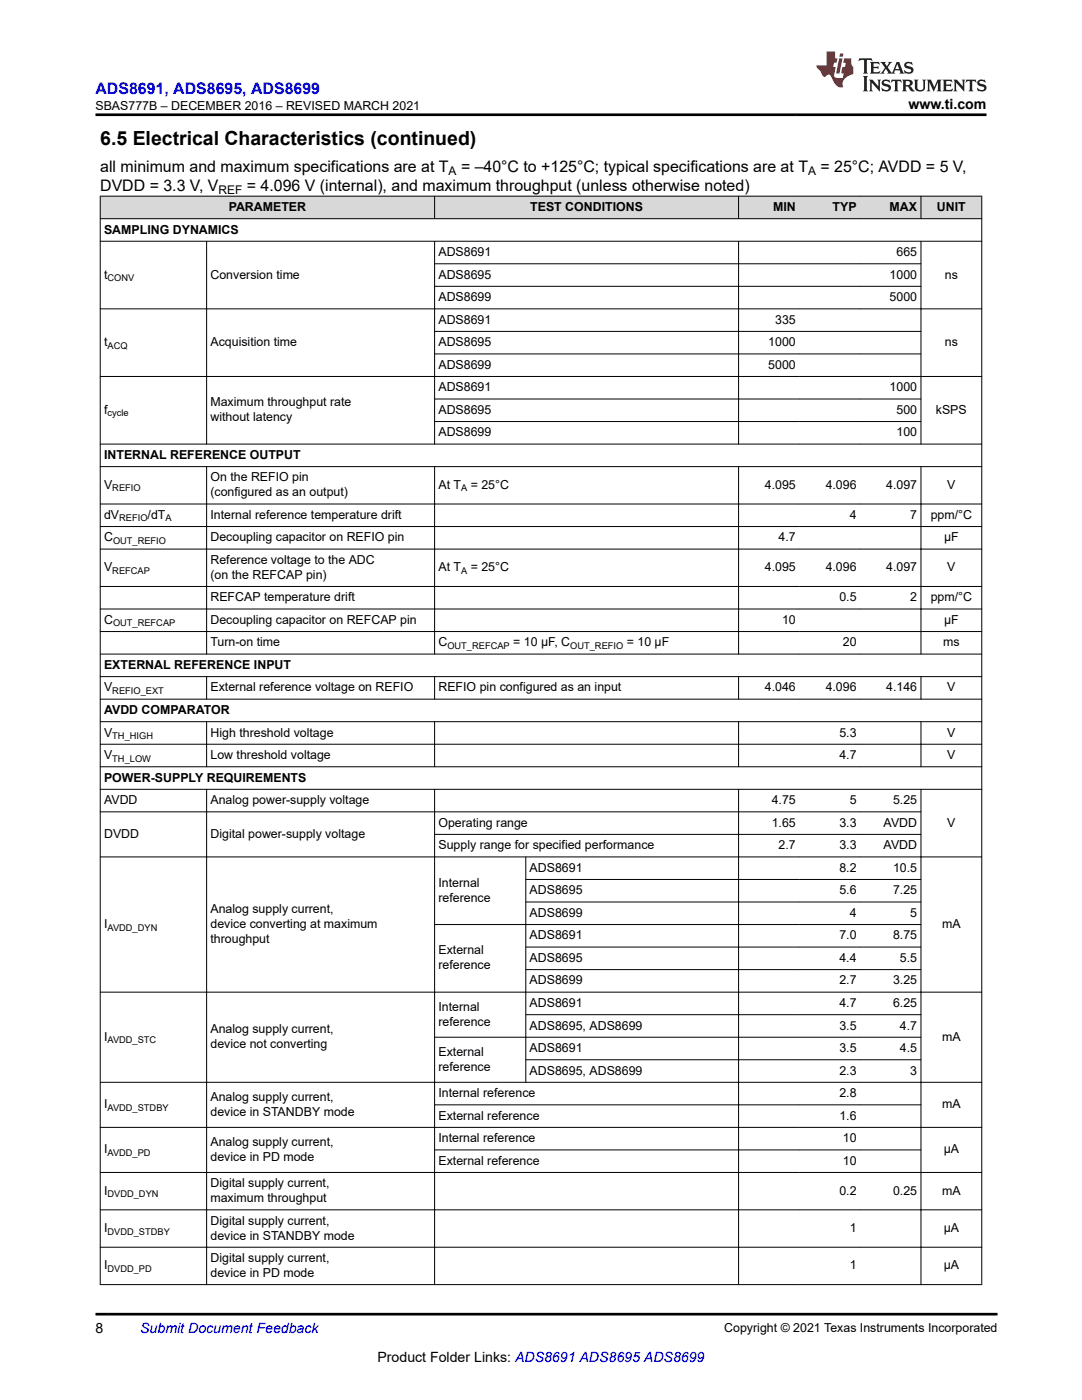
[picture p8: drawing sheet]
<svg xmlns="http://www.w3.org/2000/svg" width="216mm" height="279mm" viewBox="0 0 216 279" stroke-linecap="round" stroke-linejoin="round" font-family="sans-serif">
<defs><g id="words">
<text font-size="3.9" x="20" y="28.8">6.5 Electrical Characteristics (continued)</text>
<text font-size="3.2" fill="#00f" x="19.1" y="18.7">ADS8691, ADS8695, ADS8699</text>
<g font-size="3.2">
<text x="20" y="34.3">all minimum and maximum specifications are at T</text>
<text x="92" y="34.3">= –40°C to +125°C; typical specifications are at T</text>
<text x="163.7" y="34.3">= 25°C; AVDD = 5 V,</text>
<text x="20" y="38.1">DVDD = 3.3 V, V</text>
<text x="49.3" y="38.1">= 4.096 V (internal), and maximum throughput (unless otherwise noted)</text>
</g>
<g font-size="2.8">
<text x="181.3" y="21.8">www.ti.com</text>
<text x="19" y="266.1">8</text>
<text x="75.3" y="271.7">Product Folder Links: ADS8691 ADS8695 ADS8699</text>
</g>
<text font-size="2.8" fill="#00f" x="28" y="266.1">Submit Document Feedback</text>
<g font-size="2.5">
<text x="19" y="21.9">SBAS777B – DECEMBER 2016 – REVISED MARCH 2021</text>
<text x="20.8" y="46.6">SAMPLING DYNAMICS</text>
<text x="45.6" y="42.1">PARAMETER</text>
<text x="105.8" y="42.1">TEST CONDITIONS</text>
<text x="154.3" y="42.1">MIN</text>
<text x="166.1" y="42.1">TYP</text>
<text x="177.5" y="42.1">MAX</text>
<text x="187" y="42.1">UNIT</text>
<text x="87.5" y="51.1">ADS8691</text>
<text x="178.9" y="51.1">665</text>
<text x="20.8" y="55.6">t</text>
<text x="42" y="55.6">Conversion time</text>
<text x="87.5" y="55.6">ADS8695</text>
<text x="177.5" y="55.6">1000</text>
<text x="188.5" y="55.6">ns</text>
<text x="87.5" y="60.1">ADS8699</text>
<text x="87.5" y="64.6">ADS8691</text>
<text x="154.7" y="64.6">335</text>
<text x="177.5" y="60.1">5000</text>
<text x="20.8" y="69.1">t</text>
<text x="42" y="69.1">Acquisition time</text>
<text x="87.5" y="69.1">ADS8695</text>
<text x="153.3" y="69.1">1000</text>
<text x="188.5" y="69.1">ns</text>
<text x="87.5" y="73.6">ADS8699</text>
<text x="153.3" y="73.6">5000</text>
<text x="20.8" y="82.6">f</text>
<text x="42" y="81.1">Maximum throughput rate</text>
<text x="87.5" y="78.1">ADS8691</text>
<text x="87.5" y="82.6">ADS8695</text>
<text x="177.5" y="78.1">1000</text>
<text x="178.9" y="82.6">500</text>
<text x="186.7" y="82.6">kSPS</text>
<text x="42" y="84.1">without latency</text>
<text x="87.5" y="87.1">ADS8699</text>
<text x="178.9" y="87.1">100</text>
<text x="20.8" y="91.6">INTERNAL REFERENCE OUTPUT</text>
<text x="20.8" y="97.6">V</text>
<text x="42" y="96.1">On the REFIO pin</text>
<text x="42" y="99">(configured as an output)</text>
<text x="87.5" y="97.6">At T</text>
<text x="93.9" y="97.6">= 25°C</text>
<text x="152.6" y="97.6">4.095</text>
<text x="164.8" y="97.6">4.096</text>
<text x="176.8" y="97.6">4.097</text>
<text x="189" y="97.6">V</text>
<text x="20.8" y="103.5">dV</text>
<text x="29.4" y="103.5">/dT</text>
<text x="42" y="103.5">Internal reference temperature drift</text>
<text x="169.6" y="103.5">4</text>
<text x="181.6" y="103.5">7</text>
<text x="185.7" y="103.5">ppm/°C</text>
<text x="20.8" y="108">C</text>
<text x="42" y="112.5">Reference voltage to the ADC</text>
<text x="42" y="108">Decoupling capacitor on REFIO pin</text>
<text x="155.4" y="108">4.7</text>
<text x="188.4" y="108">µF</text>
<text x="20.8" y="114">V</text>
<text x="42" y="115.5">(on the REFCAP pin)</text>
<text x="87.5" y="114">At T</text>
<text x="93.9" y="114">= 25°C</text>
<text x="152.6" y="114">4.095</text>
<text x="164.8" y="114">4.096</text>
<text x="176.8" y="114">4.097</text>
<text x="189" y="114">V</text>
<text x="20.8" y="124.5">C</text>
<text x="42" y="120">REFCAP temperature drift</text>
<text x="42" y="124.5">Decoupling capacitor on REFCAP pin</text>
<text x="156.1" y="124.5">10</text>
<text x="167.5" y="120">0.5</text>
<text x="181.6" y="120">2</text>
<text x="185.7" y="120">ppm/°C</text>
<text x="188.4" y="124.5">μF</text>
<text x="42" y="129">Turn-on time</text>
<text x="87.5" y="129">C</text>
<text x="102.4" y="129">= 10 µF, C</text>
<text x="125.1" y="129">= 10 µF</text>
<text x="168.2" y="129">20</text>
<text x="188.2" y="129">ms</text>
<text x="20.8" y="133.5">EXTERNAL REFERENCE INPUT</text>
<text x="20.8" y="138">V</text>
<text x="42" y="138">External reference voltage on REFIO</text>
<text x="87.5" y="138">REFIO pin configured as an input</text>
<text x="152.6" y="138">4.046</text>
<text x="164.8" y="138">4.096</text>
<text x="176.8" y="138">4.146</text>
<text x="189" y="138">V</text>
<text x="20.8" y="142.5">AVDD COMPARATOR</text>
<text x="20.8" y="147">V</text>
<text x="42" y="147">High threshold voltage</text>
<text x="167.5" y="147">5.3</text>
<text x="189" y="147">V</text>
<text x="20.8" y="156">POWER-SUPPLY REQUIREMENTS</text>
<text x="20.8" y="151.5">V</text>
<text x="42" y="151.5">Low threshold voltage</text>
<text x="167.5" y="151.5">4.7</text>
<text x="189" y="151.5">V</text>
<text x="20.8" y="160.5">AVDD</text>
<text x="42" y="160.5">Analog power-supply voltage</text>
<text x="154" y="160.5">4.75</text>
<text x="169.6" y="160.5">5</text>
<text x="178.2" y="160.5">5.25</text>
<text x="20.8" y="167.2">DVDD</text>
<text x="42" y="167.2">Digital power-supply voltage</text>
<text x="87.5" y="165">Operating range</text>
<text x="154" y="165">1.65</text>
<text x="167.5" y="165">3.3</text>
<text x="176.3" y="165">AVDD</text>
<text x="189" y="165">V</text>
<text x="87.5" y="169.5">Supply range for specified performance</text>
<text x="105.7" y="174">ADS8691</text>
<text x="155.4" y="169.5">2.7</text>
<text x="167.5" y="169.5">3.3</text>
<text x="167.5" y="174">8.2</text>
<text x="176.3" y="169.5">AVDD</text>
<text x="178.2" y="174">10.5</text>
<text x="87.5" y="177">Internal</text>
<text x="87.5" y="180">reference</text>
<text x="105.7" y="178.5">ADS8695</text>
<text x="167.5" y="178.5">5.6</text>
<text x="178.2" y="178.5">7.25</text>
<text x="20.8" y="185.2">I</text>
<text x="42" y="182.3">Analog supply current,</text>
<text x="42" y="185.2">device converting at maximum</text>
<text x="105.7" y="183">ADS8699</text>
<text x="169.6" y="183">4</text>
<text x="181.6" y="183">5</text>
<text x="188" y="185.2">mA</text>
<text x="42" y="188.2">throughput</text>
<text x="87.5" y="190.5">External</text>
<text x="105.7" y="187.5">ADS8691</text>
<text x="105.7" y="192">ADS8695</text>
<text x="167.5" y="187.5">7.0</text>
<text x="167.5" y="192">4.4</text>
<text x="178.2" y="187.5">8.75</text>
<text x="179.6" y="192">5.5</text>
<text x="87.5" y="193.5">reference</text>
<text x="105.7" y="196.5">ADS8699</text>
<text x="167.5" y="196.5">2.7</text>
<text x="178.2" y="196.5">3.25</text>
<text x="87.5" y="201.7">Internal</text>
<text x="105.7" y="201">ADS8691</text>
<text x="167.5" y="201">4.7</text>
<text x="178.2" y="201">6.25</text>
<text x="20.8" y="207.7">I</text>
<text x="42" y="206.2">Analog supply current,</text>
<text x="42" y="209.2">device not converting</text>
<text x="87.5" y="204.7">reference</text>
<text x="105.7" y="205.5">ADS8695, ADS8699</text>
<text x="105.7" y="210">ADS8691</text>
<text x="167.5" y="205.5">3.5</text>
<text x="167.5" y="210">3.5</text>
<text x="179.6" y="205.5">4.7</text>
<text x="179.6" y="210">4.5</text>
<text x="188" y="207.7">mA</text>
<text x="87.5" y="210.7">External</text>
<text x="87.5" y="213.7">reference</text>
<text x="105.7" y="214.5">ADS8695, ADS8699</text>
<text x="167.5" y="214.5">2.3</text>
<text x="181.6" y="214.5">3</text>
<text x="20.8" y="221.2">I</text>
<text x="42" y="219.7">Analog supply current,</text>
<text x="87.5" y="219">Internal reference</text>
<text x="167.5" y="219">2.8</text>
<text x="188" y="221.2">mA</text>
<text x="42" y="222.7">device in STANDBY mode</text>
<text x="87.5" y="223.5">External reference</text>
<text x="87.5" y="228">Internal reference</text>
<text x="167.5" y="223.5">1.6</text>
<text x="168.2" y="228">10</text>
<text x="20.8" y="230.2">I</text>
<text x="42" y="228.7">Analog supply current,</text>
<text x="42" y="231.7">device in PD mode</text>
<text x="87.5" y="232.5">External reference</text>
<text x="168.2" y="232.5">10</text>
<text x="188.3" y="230.2">μA</text>
<text x="20.8" y="238.4">I</text>
<text x="42" y="236.9">Digital supply current,</text>
<text x="42" y="239.9">maximum throughput</text>
<text x="167.5" y="238.4">0.2</text>
<text x="178.2" y="238.4">0.25</text>
<text x="188" y="238.4">mA</text>
<text x="20.8" y="245.9">I</text>
<text x="42" y="244.4">Digital supply current,</text>
<text x="169.6" y="245.9">1</text>
<text x="188.3" y="245.9">μA</text>
<text x="42" y="251.9">Digital supply current,</text>
<text x="42" y="247.4">device in STANDBY mode</text>
<text x="20.8" y="253.4">I</text>
<text x="42" y="254.8">device in PD mode</text>
<text x="169.6" y="253.4">1</text>
<text x="188.3" y="253.4">μA</text>
<text x="144.5" y="265.8">Copyright © 2021 Texas Instruments Incorporated</text>
</g>
<g font-size="2.4">
<text x="89.5" y="34.9">A</text>
<text x="161.2" y="34.9">A</text>
<text x="43.6" y="38.7">REF</text>
</g>
<g font-size="1.9">
<text x="21.5" y="56.1">CONV</text>
<text x="21.5" y="69.6">ACQ</text>
<text x="21.5" y="83.1">cycle</text>
<text x="22.4" y="98.1">REFIO</text>
<text x="92" y="98.1">A</text>
<text x="23.8" y="104">REFIO</text>
<text x="33" y="104">A</text>
<text x="22.6" y="108.5">OUT_REFIO</text>
<text x="22.4" y="114.5">REFCAP</text>
<text x="92" y="114.5">A</text>
<text x="22.5" y="125">OUT_REFCAP</text>
<text x="89.3" y="129.5">OUT_REFCAP</text>
<text x="113.8" y="129.5">OUT_REFIO</text>
<text x="22.4" y="138.5">REFIO_EXT</text>
<text x="22.4" y="147.5">TH_HIGH</text>
<text x="22.4" y="152">TH_LOW</text>
<text x="21.5" y="185.7">AVDD_DYN</text>
<text x="21.5" y="208.2">AVDD_STC</text>
<text x="21.5" y="221.7">AVDD_STDBY</text>
<text x="21.5" y="230.7">AVDD_PD</text>
<text x="21.5" y="238.9">DVDD_DYN</text>
<text x="21.5" y="246.4">DVDD_STDBY</text>
<text x="21.5" y="253.8">DVDD_PD</text>
</g>
</g></defs>
<g fill="#d8d8d8">
<path d="M20 39.1h175.9v4.5h-175.9z" fill-rule="evenodd"/>
<path d="M20.1 39.2h66.6v4.4h-66.6z" fill-rule="evenodd"/>
<path d="M86.8 39.2h60.5v4.4h-60.5z" fill-rule="evenodd"/>
<path d="M147.4 39.2h12.1v4.4h-12.1z" fill-rule="evenodd"/>
<path d="M159.5 39.2h12.1v4.4h-12.1z" fill-rule="evenodd"/>
<path d="M171.6 39.2h12.1v4.4h-12.1z" fill-rule="evenodd"/>
<path d="M183.8 39.2h12v4.4h-12z" fill-rule="evenodd"/>
</g>
<g fill="none" stroke="#000" stroke-width=".2">
<path d="M19.9 39.1h176.1M20 39.1v217.3M86.7 39.1v4.6M147.4 39.1v4.6M183.8 39.1v4.6M195.9 39.1v217.3M19.9 43.6h176.1M19.9 48.1h176.1M41.2 48.1v40.6M86.7 52.6h97.1M86.7 57.1h97.1M86.7 48.1v40.6"/>
<path d="M147.4 48.1v40.6M183.8 48.1v40.6M19.9 61.6h176.1M19.9 75.1h176.1M86.7 66.1h97.1M86.7 70.6h97.1M86.7 79.6h97.1M19.9 88.6h176.1M19.9 93.1h176.1M41.2 93.1v37.5M86.7 84.1h97.1M86.7 93.1v37.5"/>
<path d="M147.4 93.1v37.5M183.8 93.1v37.5M19.9 100.6h176.1M19.9 105.1h176.1M19.9 109.6h176.1M19.9 117h176.1M19.9 121.5h176.1M19.9 126h176.1M19.9 130.5h176.1M19.9 135h176.1M19.9 139.5h176.1M41.2 135v4.6"/>
<path d="M86.7 135v4.6M147.4 135v4.6M183.8 135v4.6M19.9 144h176.1M19.9 148.5h176.1M19.9 153h176.1M19.9 157.5h176.1M41.2 144v9.1M41.2 157.5v98.9M86.7 144v9.1M86.7 157.5v98.9M147.4 144v9.1"/>
<path d="M147.4 157.5v98.9M183.8 144v9.1M183.8 157.5v98.9M19.9 162h163.9M19.9 171h176.1M86.7 166.5h97.1M104.9 175.5h78.9M104.9 171v45.1M19.9 198h176.1M86.7 184.5h97.1M104.9 180h78.9M104.9 189h78.9"/>
<path d="M104.9 193.5h78.9M19.9 216h176.1M104.9 202.5h78.9M104.9 211.5h78.9M183.8 207h-97.1M19.9 225h176.1M19.9 234h176.1M86.7 220.5h97.1M86.7 229.5h97.1M19.9 241.4h176.1M19.9 248.9h176.1M19.9 256.4h176.1"/>
</g>
<path d="M171.5 11.6l-.2 .6 .5-.2h.6v.1v2.2l-.2 .4h1l-.2-.4v-2.2v-.1h.5l.6 .2-.2-.6zM173.6 12.4l.2 .3v1.6l-.2 .4h1.9l.1-.6a1.08 1.08 0 0 1-1.3 .2v-.7h.6l.4 .2v-.7l-.4 .2h-.6v-.5l.2-.2a1 1 0 0 1 1 .3l-.1-.5zM175.7 12.4l.9 1.1-1 1.2h.9l-.2-.2 .5-.8 .4 .8-.2 .2h1.6l-.2-.2 .2-.5h.9l.1 .5-.1 .2h.9l-.2-.4-.8-1.9h-.5l-.9 2.1-.9-1.1 .9-1h-.8l.2 .2-.4 .6-.4-.6 .2-.2zM179 12.8l.4 1h-.7zM180.7 12.5a.65 .65 0 0 0-.2 .7 .65 .65 0 0 0 .6 .5l.6 .1 .1 .3a.79 .79 0 0 1-.7 .4 .79 .79 0 0 1-.7-.5l.1 .7 .2-.1a.93 .93 0 0 0 1.1 0 .93 .93 0 0 0 .4-.9 1.46 1.46 0 0 0-1.2-.6l-.1-.3a1.09 1.09 0 0 1 1.2 .2l-.2-.6-.1 .1-.5-.2zM172.2 15.2l.2 .4v2.2l-.2 .4h1l-.2-.4v-2.2l.2-.4zM173.4 15.9l.2 .4v1.5l-.2 .4h.8l-.3-.4 .1-1.3 1.6 1.8v-2l.2-.4h-.7l.1 .2 .1 1.1-1.2-1.3zM176.2 16a.65 .65 0 0 0-.2 .8 .65 .65 0 0 0 .6 .4l.6 .2 .1 .2a.79 .79 0 0 1-.7 .4 .79 .79 0 0 1-.7-.5l.1 .7 .2-.1a.93 .93 0 0 0 1.1 .1 .93 .93 0 0 0 .4-1 1.46 1.46 0 0 0-1.2-.5l-.1-.4a1.09 1.09 0 0 1 1.2 .2l-.1-.6-.2 .1-.5-.1zM177.9 15.9l-.1 .6a.63 .63 0 0 1 .8-.3v1.6l-.3 .4h1l-.2-.4v-1.6a.66 .66 0 0 1 .8 .3l-.1-.6zM180 15.9l.2 .4v1.5l-.2 .4h1l-.2-.2-.1-.7h.5l.1 .2a.79 .79 0 0 0 1.2 .6l-1-.9a.61 .61 0 0 0 .6-.6 .61 .61 0 0 0-.5-.7zM180.8 16.2h.1a.47 .47 0 0 1 .5 .1 .47 .47 0 0 1 .1 .5l-.1 .1-.7 .1zM182.3 15.9l.2 .2a2.27 2.27 0 0 0 .4 2 1.04 1.04 0 0 0 1.7-.7v-1.3l.2-.2h-.8l.2 .4v1.1a.6 .6 0 0 1-.6 .6 .6 .6 0 0 1-.6-.6v-1.1l.3-.4zM184.9 15.9l.2 .4v1.5l-.2 .4h.8l-.3-.4v-1.4l.9 1.9 .9-1.9v1.4l-.3 .4h1l-.2-.4v-1.5l.2-.4h-.8l-.7 1.5-.6-1.5zM188.1 15.9l.2 .4v1.5l-.2 .4h1.9l.1-.6a1.09 1.09 0 0 1-1.3 .2v-.7h.6l.4 .2v-.6l-.4 .2h-.6v-.6l.2-.1a1.01 1.01 0 0 1 1 .3l-.1-.6zM190.2 15.9l.3 .4v1.5l-.3 .4h.8l-.2-.4v-1.3l1.6 1.8v-2l.2-.4h-.7l.2 .2v1.1l-1.2-1.3zM192.8 15.9l-.1 .6a.63 .63 0 0 1 .8-.3v1.6l-.3 .4h1l-.2-.4v-1.6a.66 .66 0 0 1 .8 .3l-.1-.6zM195.2 16a.65 .65 0 0 0-.2 .8 .65 .65 0 0 0 .6 .4l.6 .2 .2 .2a.79 .79 0 0 1-.7 .4 .79 .79 0 0 1-.7-.5l.1 .7 .2-.1a.93 .93 0 0 0 1 .1 .93 .93 0 0 0 .5-1 1.46 1.46 0 0 0-1.3-.5v-.4a1.09 1.09 0 0 1 1.2 .2l-.2-.6-.2 .1-.5-.1z" fill="#231f20"/>
<path d="M164.9 10.3v2.7h-2l.1 .4 .8 1a.95 .95 0 0 0 1 .9 .59 .59 0 0 1 .5-.4 .59 .59 0 0 1 .5 .3l.4 .8a1.59 1.59 0 0 0 2.1 1.4 1.61 1.61 0 0 1 1-2.3l1-.3-.1-1.5a1.59 1.59 0 0 1-.3-1.7h-1.5l-.2 .9h.6l-.2 .9h-.5l-.2 .9v.3l.4 .1-.1 .9h-.7a.73 .73 0 0 1-1-.7l.3-1.5h-.5l.1-.9h.5l.2-.9h-.5v-1.3zM167.4 11.6l-.6 3.1h.7l.6-3.1zM167.6 10.7l-.1 .6h.7l.1-.6z" fill="#ed1c24"/>
<path d="M19 22.9h177.8M19 262.3h180" fill="none" stroke="#000" stroke-width=".53"/>
<use href="#words"/>
</svg>
